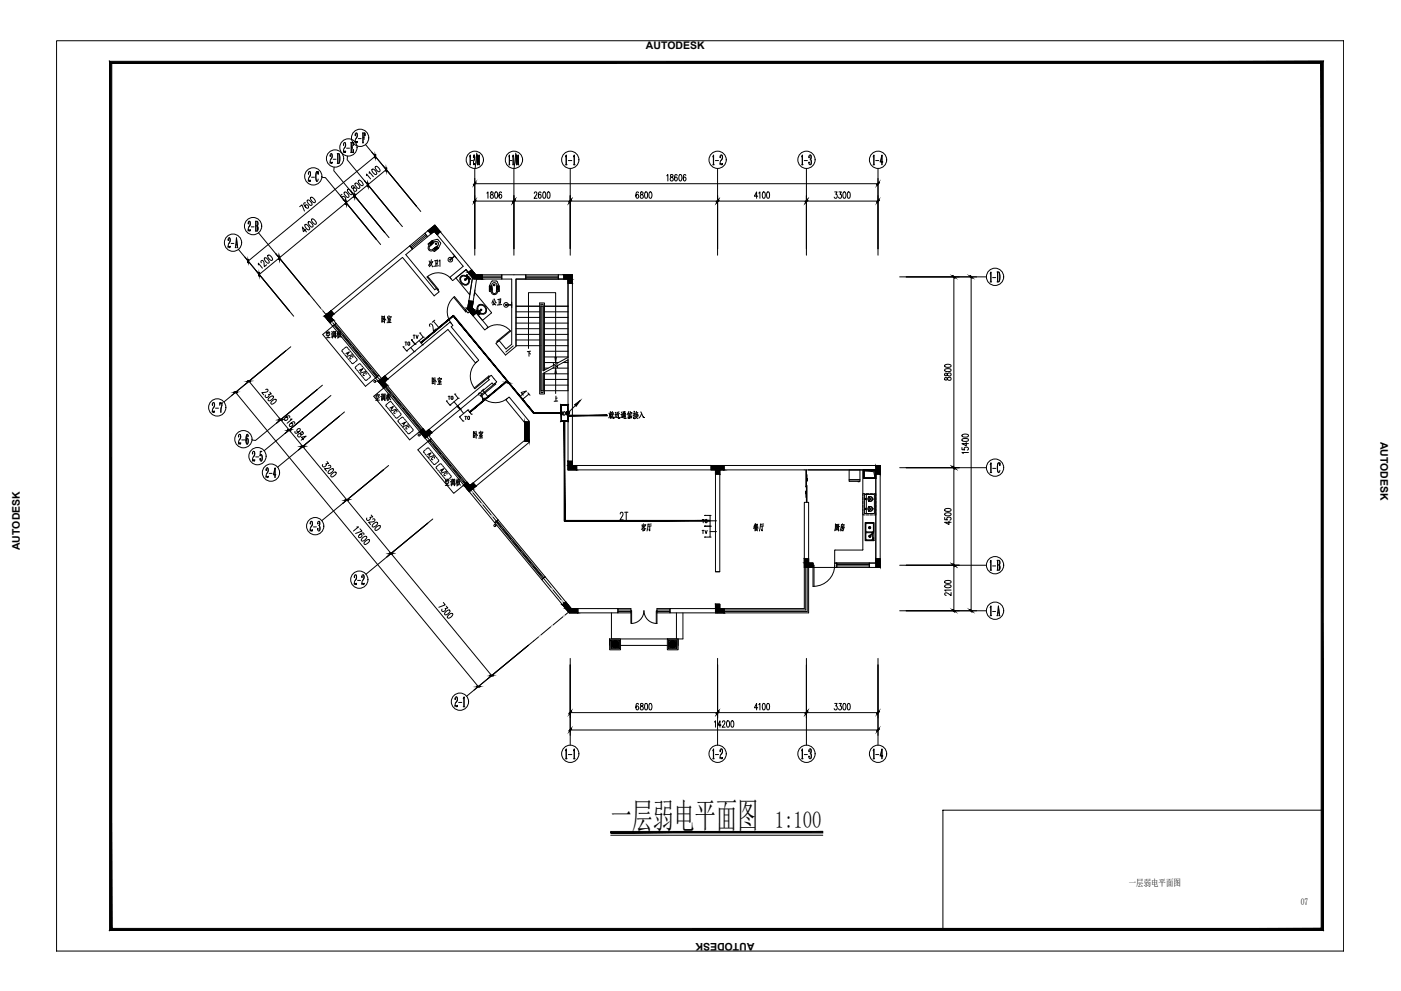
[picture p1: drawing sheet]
<svg xmlns="http://www.w3.org/2000/svg" width="594mm" height="420mm" viewBox="0 0 594 420" stroke-linecap="round" stroke-linejoin="round" font-family="sans-serif">
<defs><g id="words">
<text font-size="14.9" x="259" y="350.9">一层弱电平面图</text>
<text font-size="9.9" x="328.5" y="350.9">1:100</text>
<g font-size="7.1">
<text x="186.6" y="141.5" transform="rotate(-90 186.6 141.5)">2T</text>
<text x="207.4" y="170.7" transform="rotate(-90 207.4 170.7)">2T</text>
<text x="219.4" y="170.4">4T</text>
</g>
<g font-size="6.6">
<text x="160.5" y="138.3">卧室</text>
<text x="182" y="164.4">卧室</text>
<text x="256.8" y="178.9">就近通信接入</text>
<text x="187.7" y="207.4">空调板</text>
<text x="261.8" y="221.5">2T</text>
<text x="270.6" y="226.5">客厅</text>
<text x="318.2" y="226.5">餐厅</text>
<text x="352.8" y="226.5">厨房</text>
</g>
<g font-size="6.2">
<text x="180.6" y="114.3">次卫</text>
<text x="137.2" y="144.6">空调板</text>
<text x="158" y="171.1">空调板</text>
<text x="199.7" y="187">卧室</text>
</g>
<text font-size="5.7" x="207.4" y="130.5">公卫</text>
<text font-size="4.9" x="170.4" y="147.8">TO</text>
<g font-size="4.4">
<text x="268.3" y="20.7">由 AUTODESK 由由由由由</text>
<text x="173.9" y="144.6">TV</text>
<text x="188.7" y="170.7">TO</text>
<text x="195.8" y="179.2">TO</text>
<text x="236.7" y="177.1">ODF</text>
<text x="585.4" y="181.6" transform="rotate(90 585.4 181.6)">由 AUTODESK 由由由由由</text>
<text x="296.3" y="227.5">TV</text>
<text x="296.7" y="223">TO</text>
<text x="8.4" y="238.9" transform="rotate(-90 8.4 238.9)">由 AUTODESK 由由由由由</text>
<text x="325.6" y="399.8" transform="rotate(-180 325.6 399.8)">由 AUTODESK 由由由由由</text>
</g>
<text font-size="4" x="551.6" y="383.5">07</text>
<text font-size="3.9" x="478.7" y="375.5">一层弱电平面图</text>
</g></defs>
<!-- layer: A-DOTE -->
<g fill="none" stroke="#000" stroke-width=".42">
<path d="M133 127.1l3.1 3.7M136.5 131.2v.1M136.8 131.7l3.6 4.2M140.7 136.4h.1M141.1 136.8l3.5 4.3M145.3 142l3.5 4.2M149.2 146.6v.1M149.6 147.1l3.5 4.3M153.4 151.8h.1M153.8 152.3l3.5 4.2M157.7 157h.1M158.1 157.4l3.5 4.3"/>
<path d="M217.6 146.6l-3.1 2.7M161.9 162.1h.1M162.3 162.6l3.5 4.2M166.6 167.7l3.5 4.3M170.4 172.4h.1M170.8 172.8l3.5 4.3M174.7 177.5v.1M175 178l3.5 4.2M223.4 178.9v3.5M178.9 182.7v.1M179.3 183.2l3.5 4.2M183.2 187.8v.1"/>
<path d="M183.5 188.3l3.6 4.3M187.4 193h.1M187.8 193.5l3.5 4.2M191.6 198.1l.1 .1M192.1 198.6l3.4 4.3M223.4 183h.1M223.4 183.6v3.6M196.3 203.8l3.5 4.2M200.1 208.4h.1M200.5 208.9l3.5 4.2M204.4 213.6h.1M204.8 214l3.5 4.3"/>
<path d="M208.6 218.7v.1M209 219.2l3.5 4.2M212.9 223.9h.1M213.3 224.3l3.5 4.3M217.1 229l.1 .1M217.5 229.5l3.5 4.2M221.3 234.1l.1 .1M221.8 234.6l3.4 4.3M225.6 239.3l.1 .1M226 239.8l3.5 4.3M229.9 244.5h.1M230.2 244.9l3.6 4.3"/>
<path d="M234.1 249.6h.1M234.5 250.1l3.5 4.2M238.4 254.8h.1M238.7 255.2l3.1 3.8-2.2 1.8M228.4 270l-2.2 1.8M228.8 269.6h.1M233.5 265.7l-4.2 3.5M234 265.3v.1M238.7 261.5l-4.2 3.5M239.2 261.1l-.1 .1"/>
</g>
<g fill="none" stroke="#000" stroke-width=".42">
<path d="M197.6 114.3l2.7 3.4M136.8 141.8l18.2 22 4.2-3.5M158.5 168l15.2 18.5 4.3-3.5M181.5 187.2l-4.3 3.5 15.2 18.5 4.3-3.5M342.9 199.2h28.5v39.5h-17.5M259.3 259.8v11.1h27.5v-11.1M289.6 259.8v11.1h-2.8M258.5 270.9h4.6v4.6h-4.6zM258.5 270.9v2.7M259 271.4h3.7v3.6h-3.7zM259.3 271.6h3.1v3.1h-3.1zM263.1 273.6h19.9"/>
<path d="M283 270.9h4.6v4.6h-4.6zM283.4 271.4h3.7v3.6h-3.7zM283.7 271.6h3.1v3.1h-3.1zM287.6 270.9v2.7"/>
<circle cx="260.9" cy="273.2" r="1.38"/>
<circle cx="285.3" cy="273.2" r="1.38"/>
</g>
<!-- layer: A-FLOR-SPCL -->
<g fill="none" stroke="#000" stroke-width=".42">
<path d="M182 104a1.36 1.36 0 0 0-.2 1.9 1.36 1.36 0 0 0 1.9 .2M182.1 103.2l.6 .7zM182.4 103.1l.5 .6M182.5 103l-.2 .2M182.5 103l.6 .5M182.6 102.9l.4 .6M182.8 102.8l.4 .5M182.8 102.7l.4 .6M182.8 102.7l-.2 .2M182.9 103.6l-.1 .2M183 102.6l-.2 .1M183 102.6l.4 .5"/>
<path d="M183.1 103.5l-.2 .1M183.1 102.5l.4 .5M183.1 102.4l-.1 .2M183.1 102.5l.7 .3M183.2 102.1l-1.6 1.2 .3 .8M183.2 102.4l.5 .4M183.2 102l2.4-.5 1.2 1.4v.4M183.3 103.3l-.2 .1M183.3 102.4l.4 .5M183.4 102.3l.5 .4M183.4 103.2l-.1 .1M183.6 103l-.2 .1"/>
<path d="M183.7 106.2l.4 .4M183.9 102.7l-.2 .1M184.2 102.5l-2 1.9M184.2 105.3l.5 .6M184.2 102.5a1.08 1.08 0 0 1 1.5 .2 1.08 1.08 0 0 1-.1 1.5l-1.9 1.4a.94 .94 0 0 1-1.4 .2 .94 .94 0 0 1 0-1.4M184.3 105.3l.3 .7M184.3 105.3l.5 .5M184.4 105.2l.5 .5M184.5 105.2l-.2 .1M184.5 105.2l.4 .5M184.6 106l-.7-.6 .5 .7M184.6 106l-.2 .1"/>
<path d="M184.6 105l.5 .6M184.6 105l.5 .5M184.7 105.8l-.1 .2M184.8 104.9l.4 .6M184.9 104.9l.4 .5M185 104.8l.4 .5M185.1 105.6l-.3 .2M185.2 104.6l.4 .6M185.2 104.6l-.7 .5M185.2 104.6l.4 .5M185.3 105.4l-.2 .1M185.6 105.1l-.3 .3"/>
<path d="M186.8 103.4a4.5 4.5 0 0 1-2.6 3.2h-.1M190.9 110l1.9-1.5zM191.1 109.8l-.3 .1v.4h.3l.1-.3M191.7 109.4a.99 .99 0 0 0-1.7 .4 .99 .99 0 0 0 1.1 1.3 .99 .99 0 0 0 .7-1.6M192.1 107.6l1.4 1.8M193.3 117.9l4.3-3.6 2.7 3.4-1.1 7.3zM197 118.2l.6 .7M197.6 117.3a1.55 1.55 0 0 0-2.2 .5 1.55 1.55 0 0 0 .6 2.2l.4 .3M197.6 118.1l.3 .2M197.6 118.3l-.6 .5M197.6 117.3l.5 .3M197.7 118l.2 .2"/>
<path d="M197.8 117.1l-1-.4-1 .2-.7 .7-.1 .8M197.8 117l.5 .4M197.8 116.5l.4 .6M198.3 116.6l-.5 .4M198.4 118l.2 .5M198.5 117.3l.3 .3M198.6 117.5h.1M198.6 119.8l-1.1 .8-1.1-.3M198.6 118.5v1.3M198.6 117.2l-1 .9M198.6 117.2l.3 .3M198.6 117.8l.3 .6"/>
<path d="M198.9 118.4a1.89 1.89 0 0 1-1.2 2.5 1.89 1.89 0 0 1-2.4-1.4l-.3-1.1M198.9 117.5l-1 .8M199 117.9l.4 .5M199.4 118l-.5 .4M209.6 119.8l-.6 .2-.5 .9M209.6 119.8l.7 .2 .4 .9M200.2 130.6l4.4 5.2 3.8-3.1M201.2 123.9l7.2 8.6M201.9 131.5l.4 .5M202.3 132.5l.3 .3M202.4 131.6l-.6 .4M202.5 132.3l.3 .4"/>
<path d="M202.8 132.4h.1M203.1 132.9l.4 .5M203.1 132.5l.4 .4-.5 .5M203.3 132.3l1 .6M203.4 131.7l.2 .3M203.4 131.7l-1.1 .8M203.4 131.7l.3 .2M203.6 129.1l-.9 .5-.3 .6 .3 1.9M203.6 129.1l1 .1 1.1 .7M203.7 131.9l-1.1 .9M203.7 131.1l.5 .6M204.3 131.1l-.6 .6"/>
<path d="M205.5 130.1a1.58 1.58 0 0 0-2.3-.6 1.58 1.58 0 0 0-.2 2.4M205.9 132.2l-.7 .6-.8 .1M206.2 132.3l-1.1 .9-1.6-.3M207.5 121.3l1.2-2.1 2.1 .2a4.7 4.7 0 0 1 .9 4.1l-.2 .1M207.5 121.3v2.1l.7 .2M207.8 122.9h.8M207.8 122.8h.8M207.8 122.3h.7M207.8 122.1l.7 .1M207.8 121.9h.7M207.8 121.5h.6M207.8 121.4h.6"/>
<path d="M207.8 121.2h.6M207.8 121.2v.2M207.8 121.4v.2M207.8 121.9v.2M207.8 122.1v.2M207.8 122.3v.3M207.8 122.6v.2M207.8 122.8l.8 .2M208.3 123.6a1.35 1.35 0 0 0 1.3 1.3 1.35 1.35 0 0 0 1.4-1.3h.5M208.4 132.4v.3M208.5 121.2v.2M208.5 121.4v.2"/>
<path d="M208.5 121.9v.2M208.5 120.9l.2 2.4a.94 .94 0 0 0 .9 1.2 .94 .94 0 0 0 .9-1.2l.2-2.4M208.5 122.3l-.7 .3M208.5 122.1v.2M208.6 122.6v.4M210.6 122.8l.9 .1zM210.6 122.9h.8M210.7 122.6h.7M210.7 122.3h.7M210.7 122.2h.7M210.7 121.9h.7M210.7 121.9v.9"/>
<path d="M210.8 121.5h.6M210.8 121.4h.6M210.8 121.2h.6M210.8 121.2v.2M210.8 121.4v.2M211.4 121.2v.2M211.4 121.4v.2M211.4 121.9v.2M211.4 122.1v.2M211.4 122.3v.3M211.4 122.6v.2M214.6 129.4h2.4"/>
<path d="M214.6 129.2h2.4M217 128.1v2.3M365.9 199.2v33.8M366.1 199.2h5.3v3.7v-3.7h-5.3v3.7h5.3h-5.3zM366.4 199.5h4.7v3.1h-4.7zM366.6 199.6h4.4v2.9h-4.4zM366.6 199.6l3.9 .4 .5 2.5M360.1 203.5h4.5M360.1 203.4h4.5M363.8 204.1l.5 .2zM363.8 204.1l-3.7-.1v-4.8h4.5l.1 4.7-.4 .2M365.9 217.3v1h.9"/>
<path d="M366.6 209.8v7.9h4l.2-7.9M366.7 209.6l4.1 .2M366.7 211.5h.5M366.7 215.7h.5M366.7 211.5l.3-.2 .3 .2M366.7 211.6l.3 .2 .3-.2M366.7 215.8l.3 .2 .3-.2M366.7 215.7l.3-.2 .3 .2M366.7 209.6l-.1 .2M366.8 209.3h-.9v1.1M367.2 209.3h1.2M367.2 218.3h1.2"/>
<path d="M367.4 209.6v8.1M368.4 214.7l.2 .5zM368.4 210.5l.2 .5zM368.4 210.7a1.04 1.04 0 0 0 0 1.7M368.4 214.9a1.04 1.04 0 0 0 0 1.7M368.5 210.7a1.04 1.04 0 0 1 1.6 .8M368.5 214.8a1.04 1.04 0 0 1 1.6 .9M368.5 210.8l-.3 .8 .3 .7M368.5 215l-.3 .8 .3 .7M368.6 210.8h.8l.5 .7M368.6 214.9l.9 .1 .4 .7M368.6 212.2l-.3 .4z"/>
<path d="M368.6 216.4l-.2 .5zM368.8 209.3h1.2M368.8 218.3h1.2M369.7 211.5l.5 .1zM369.7 215.7l.5 .2zM369.9 215.8l-.5 .8h-.8M369.9 211.6l-.4 .8h-.9M370.1 215.8a1.04 1.04 0 0 1-1.6 .9M370.1 211.6a1.04 1.04 0 0 1-1.6 .9M370.4 209.3h1v1.1M371.4 210.8v1.2M371.4 212.4v1.2"/>
<path d="M371.4 214v1.2M371.4 215.6v1.2M371.4 217.3v1h-1M353.9 233.4v5.3M354.1 233.2l-.2 .2M365.9 233l-11.8 .2M366.8 221.5h3.8v7.7h-3.8zM367.6 228.9h2M368.4 223.7h.2M368.5 227.4h.2M368.5 224l.2-.2 .1 .3M368.6 227.1l.2 .2"/>
<path d="M368.8 223.4l-.1 .2-.2-.1M368.8 227.5l-.2 .1M368.8 223.8l.2 .2M368.8 227v.3M368.8 227.5v.3M368.9 227.5l.2 .1M368.9 227.4h.3M369 223.5l-.2 .1 .3 .1M369.1 227.1l-.2 .2M369.6 225.8l-2.4 .2-.1 2.5 .5 .4M369.9 225.9l.1 .1M370 225.5l.4-.2-.1-3.3-2.9-.1-.2 3.4 2.8 .2"/>
<path d="M370.1 226.1v2.4l-.5 .4M370.1 225.9l-1.1 1M370.1 225.7l.4-.3v-3.6h-3.4v7.2h3v-2.9l-.9 .9M370.3 225.7v.2h-.8l.9-.2-.2 .2"/>
<circle cx="184.9" cy="103.4" r=".32"/>
<circle cx="197.3" cy="118.5" r=".28"/>
<circle cx="197.3" cy="118.5" r=".19"/>
<circle cx="198" cy="116.8" r=".15"/>
<circle cx="198" cy="116.8" r=".23"/>
<circle cx="199.2" cy="118.2" r=".15"/>
<circle cx="199.2" cy="118.2" r=".23"/>
<circle cx="202.1" cy="131.8" r=".15"/>
<circle cx="202.1" cy="131.8" r=".23"/>
<circle cx="203.3" cy="133.2" r=".15"/>
<circle cx="203.3" cy="133.2" r=".23"/>
<circle cx="204" cy="131.4" r=".19"/>
<circle cx="204" cy="131.4" r=".28"/>
<circle cx="209.6" cy="120.8" r=".32"/>
<circle cx="369" cy="211.6" r=".32"/>
<circle cx="369" cy="215.8" r=".32"/>
<circle cx="368.8" cy="223.7" r=".36"/>
<circle cx="368.8" cy="223.7" r=".44"/>
<circle cx="368.8" cy="223.7" r=".11"/>
<circle cx="368.9" cy="227.4" r=".44"/>
<circle cx="368.9" cy="227.4" r=".36"/>
<circle cx="368.9" cy="227.4" r=".11"/>
<circle cx="370.3" cy="228.1" r=".15"/>
<circle cx="370.3" cy="228.5" r=".15"/>
<circle cx="370.3" cy="228.5" r=".11"/>
</g>
<!-- layer: A-WALL-SURF -->
<g fill="#000" stroke="#000" stroke-width=".42">
<path d="M182 98.3h1.8l-1.1 .9zM184.3 98.3h2.4l-1.1 .9zM181.6 97.8l2.8-2.3 1.9 2.3zM198.6 115.5l1.4-1.1 .9 1.1zM137.8 134.3h2.4l1.1 1.4zM138.7 133.1l1.7-1.4 1.2 1.4zM198.3 131.1h2.4l1.3 1.6zM198.8 127.6l1.8 .2h-1.8zM161.8 160.5l1.4-1.2 1 1.2zM160.6 161.9h2.4l1.2 1.5zM178.3 183.5h4.8l-1.4 1.1zM179.1 182l.3-.2 .2 .2z"/>
<path d="M180.8 183l1.1-1 .8 1zM197 206.1h4.8l-1.4 1.2zM199.5 205.7l1.1-1 .8 1zM238.5 256.4l1.4-1.2 1 1.2z"/>
<path d="M181.8 98h2.3zM181.8 98l2 .3z"/>
<path d="M184.3 98.3l.8 .9h.5zM185.1 99.2h.5l-.3 .2z"/>
<path d="M181.6 97.8l4.9 .2-.2-.2zM181.6 97.8l4.9 .2h-4.7z"/>
<path d="M184.1 98l2.6 .3zM184.1 98l2.6 .3z"/>
<path d="M198.6 115.5l3.1 1-.8-1zM198.6 115.5l3.1 1h-2.3z"/>
<path d="M199.4 116.5l5.1 1.8v-1.8zM199.4 116.5l5.1 1.8h-3.6z"/>
<path d="M239 116.5l3.7 1.8v-1.8zM239 116.5l3.7 1.8h-3.7z"/>
<path d="M240.9 118.3l1.8 1.9v-1.9zM240.9 118.3l1.8 1.9h-1.8z"/>
<path d="M137.8 134.3l1.2 1.4h2.3zM139 135.7h2.3l-1.4 1.2z"/>
<path d="M137.6 134l2.6 .3 .3-.3zM137.6 134l2.6 .3h-2.4z"/>
<path d="M138.7 133.1l1.8 .9 1.1-.9zM137.6 134l1.1-.9 1.8 .9z"/>
<path d="M198.3 131.1l1.3 1.6h2.4zM199.6 132.7h2.4l-1.4 1.2z"/>
<path d="M198.4 130.6l2.3 .5-.5-.5zM198.4 130.6l2.3 .5h-2.4z"/>
<path d="M198.8 127.8l1.4 2.8 .4-2.8zM198.8 127.8l1.4 2.8h-1.8z"/>
<path d="M160.6 161.9l1.2 1.5h2.4zM161.8 163.4h2.4l-1.5 1.1z"/>
<path d="M160.4 161.7l2.6 .2 .3-.2zM160.4 161.7l2.6 .2h-2.4z"/>
<path d="M161.8 160.5l2.6 .3-.2-.3zM161.5 160.8l.3-.3 2.6 .3z"/>
<path d="M161.5 160.8l1.8 .9 1.1-.9zM160.4 161.7l1.1-.9 1.8 .9z"/>
<path d="M222.5 178.9l1.9 8.3v-8.3zM222.5 178.9l1.9 8.3h-1.9z"/>
<path d="M178.3 183.5l1 1.1h2.4zM179.3 184.6h2.4l-1.4 1.2z"/>
<path d="M179.1 182l1.2 1-.7-1zM178 183l1.1-1 1.2 1z"/>
<path d="M178 183l2.5 .2-.2-.2zM178 183l2.5 .2h-2.4z"/>
<path d="M180.8 183l2.1 .2-.2-.2zM180.5 183.2l.3-.2 2.1 .2z"/>
<path d="M178.1 183.2l5 .3-.2-.3zM178.1 183.2l5 .3h-4.8z"/>
<path d="M240.9 195.5l1.8 1.9v-1.9zM240.9 195.5l1.8 1.9h-1.8z"/>
<path d="M240.9 197.4l3.6 1.8v-1.8zM240.9 197.4l3.6 1.8h-3.6z"/>
<path d="M303.4 199.2l1.8 1.8v-1.8zM303.4 199.2l1.8 1.8h-1.8z"/>
<path d="M301.5 197.4l5.6 1.8v-1.8zM301.5 197.4l5.6 1.8h-5.6z"/>
<path d="M371.4 197.4l1.8 3.6v-3.6zM371.4 197.4l1.8 3.6h-1.8z"/>
<path d="M197 206.1l1 1.2h2.4zM198 207.3h2.4l-1.4 1.2z"/>
<path d="M197.8 204.7l1.2 1-.7-1zM196.7 205.7l1.1-1 1.2 1z"/>
<path d="M196.7 205.7l2.5 .2-.2-.2zM196.7 205.7l2.5 .2h-2.4z"/>
<path d="M199.5 205.7l2.1 .2-.2-.2zM199.2 205.9l.3-.2 2.1 .2z"/>
<path d="M196.8 205.9l5 .2zM196.8 205.9l5 .2z"/>
<path d="M341.1 236.9l1.8 1.8v-1.8zM341.1 236.9l1.8 1.8h-1.8z"/>
<path d="M341.1 238.7l3.6 1.9v-1.9zM341.1 238.7l3.6 1.9h-3.6z"/>
<path d="M371.4 236.9l1.8 3.7v-3.7zM371.4 236.9l1.8 3.7h-1.8z"/>
<path d="M238.5 256.4l3.7 1.6-1.3-1.6zM238.5 256.4l3.7 1.6h-2.4z"/>
<path d="M239.8 258l5.3 1.8v-1.8zM239.8 258l5.3 1.8h-3.7z"/>
<path d="M303.4 256.2l1.8 1.8v-1.8zM303.4 256.2l1.8 1.8h-1.8z"/>
<path d="M303.4 258l3.7 1.8v-1.8zM303.4 258l3.7 1.8h-3.7z"/>
</g>
<g fill="none" stroke="#000" stroke-width=".42">
<path d="M181.6 97.8l2.8-2.3 2.3 2.8-1.4 1.1-1.2-1.4-1.4 1.2zM198.6 115.5l1.4-1.1 1.7 2.1h2.8v1.8h-3.6zM239 116.5h3.7v3.7h-1.8v-1.9h-1.9zM137.6 134l2.8-2.3 1.2 1.4-1.4 1.2 1.1 1.4-1.4 1.2zM198.8 127.6l1.8 .2-.4 2.8 1.8 2.1-1.4 1.2-2.3-2.8zM160.4 161.7l2.8-2.4 1.2 1.5-1.4 1.1 1.2 1.5-1.5 1.1zM222.5 178.9h1.9v8.3h-1.9zM178 183l1.4-1.2 1.1 1.4 1.4-1.2 1.2 1.5-2.8 2.3zM240.9 195.5h1.8v1.9h1.8v1.8h-3.6zM301.5 197.4h5.6v1.8h-1.9v1.8h-1.8v-1.8h-1.9zM371.4 197.4h1.8v3.6h-1.8zM196.7 205.7l1.4-1.2 1.1 1.4 1.4-1.2 1.2 1.4-2.8 2.4z"/>
<path d="M341.1 236.9h1.8v1.8h1.8v1.9h-3.6zM371.4 236.9h1.8v3.7h-1.8zM238.5 256.4l1.4-1.2 2.3 2.8h2.9v1.8h-3.7zM303.4 256.2h1.8v1.8h1.9v1.8h-3.7z"/>
</g>
<!-- layer: A-SECT-STR -->
<path d="M201.4 123l-.4 2.3" fill="none" stroke="#000" stroke-width=".42"/>
<!-- layer: A-ROOF-STRM -->
<g fill="none" stroke="#000" stroke-width=".42">
<circle cx="159" cy="161.7" r=".44"/>
<circle cx="177.7" cy="184.4" r=".44"/>
<circle cx="209.9" cy="222.8" r=".44"/>
</g>
<!-- layer: A-FLOR-HVAC -->
<g fill="none" stroke="#000" stroke-width=".42">
<path d="M145.6 149.6l.4 .6M145.7 147.9l-.7 .8 .4 .7M146.2 150.5l.5 .5M146.7 149.9l1.4-.7-.9 1.3M146.9 151.3l.4 .5M147.2 149.7l.3 .4M147.5 147.7l-.7-.6-.8 .6M147.6 152.1l.4 .5M147.7 147.9l.5 .5M148.2 152.9l.5 .5M148.4 148.7l.4 .5M149 149.5l.5 .5"/>
<path d="M149.4 150.4l-2.4 .7M149.5 151.6l.2-.5a.78 .78 0 0 0-1 .1 .78 .78 0 0 0-.1 .9h.3M149.7 150.3l.4 .5M150.4 151.1l.4 .5M150.4 153.6l-.8 .6-.7-.6M151 151.9l.4 .8-.7 .7M151.2 156.8l.5 .5M151.4 155l-.7 .7 .3 .8M151.9 157.6l.4 .5M152.3 157l1.5-.7-.9 1.4M152.6 158.4l.4 .5M152.8 156.8l.3 .4"/>
<path d="M153.1 154.8l-.7-.6-.8 .6M153.2 159.2l.5 .5M153.4 155l.4 .5M153.9 160l.4 .5M154 155.8l.5 .5M154.7 156.6l.4 .5M155.1 157.5l-2.5 .7M155.2 158.7l.1-.5a.76 .76 0 0 0-1 .1 .76 .76 0 0 0-.1 1l.3-.1M155.3 157.4l.5 .5M156 158.2l.4 .6M156.7 159l.4 .6-.8 .9M156.1 160.7l-.8 .6-.8-.5"/>
<path d="M164.3 172.8l.4 .5M164.9 173.6l.4 .5M165.3 173l1.5-.6-1 1.3M165.6 174.4l.4 .5M166.2 175.2l.5 .5M166.9 176l.4 .5M168.1 173.5l-2.5 .7M168.2 174.7a.41 .41 0 0 0-.1-.6 .41 .41 0 0 0-.6 .1l-.3 .3a.41 .41 0 0 0-.2 .5 .41 .41 0 0 0 .6 .2M168.3 173.4l.5 .5M169 174.2l.4 .6M169.1 176.7l-.8 .6-.8-.5M169.4 179.4l.4 .6"/>
<path d="M169.5 177.7l-.7 .7 .3 .8M169.7 175l.4 .8-.8 .7M170.4 179.7l1.5-.7-.9 1.3M170.9 179.5l.4 .4M171.3 177.4l-.8-.5-.7 .6M171.5 177.7l.4 .5M172.2 178.4l.4 .6M172.8 179.2l.5 .6M170 180.2l.5 .5M170.7 181l.4 .5M171.4 181.8l.4 .5M172 182.6l.5 .5"/>
<path d="M173.2 180.1l-2.4 .8M173.3 181.3l.1-.5a.75 .75 0 0 0-.9 .1 .75 .75 0 0 0-.1 1l.3-.1M173.5 180l.4 .6M174.1 180.8l.5 .6M174.2 183.3l-.9 .6-.6-.5M174.8 181.7l.4 .6-.8 .8M180.2 192.4l.5 .6M180.4 190.7l-.8 .6 .4 .9M180.9 193.3l.4 .5M181.3 192.7l1.5-.7-1 1.3M181.6 194l.4 .6M181.8 192.5l.3 .4"/>
<path d="M182.1 190.4l-.8-.5-.7 .6M182.2 194.8l.5 .6M182.4 190.7l.4 .5M182.9 195.6l.4 .6M183 191.5l.5 .5M183.7 192.3l.4 .5M184.1 193.1l-2.5 .8M184.2 194.3a.42 .42 0 0 0-.1-.6 .42 .42 0 0 0-.6 .1l-.5 .9 .5 .2M184.3 193.1l.5 .5M185 193.9l.4 .5M185.1 196.4l-.8 .5-.8-.5M185.5 199.2l.5 .5"/>
<path d="M185.7 194.7l.3 .8-.7 .6M185.7 197.4l-.8 .8 .4 .7M186.6 199.4l1.5-.6-1 1.3M187.1 199.2l.3 .4M187.4 197.1l-.8-.5-.7 .6M187.6 197.4l.5 .6M188.3 198.2l.5 .6M189 199l.4 .5M189.6 199.8l.5 .5"/>
</g>
<!-- layer: A-SECT-STR -->
<g fill="#000" stroke="#000" stroke-width=".42">
<path d="M260.5 274.5h.6zM260.6 271.8h.4zM285 274.5h.6zM285.1 271.8h.3z"/>
<path d="M260.5 274.5h.5zM260.6 274.5h.4z"/>
<path d="M260.6 271.8l.5 .1zM260.5 271.9h.6z"/>
<path d="M260.5 271.9h.8zM260.4 271.9h.9z"/>
<path d="M260.4 271.9h1zM260.3 271.9h1.1z"/>
<path d="M260.4 274.5h.9zM260.4 274.5h.7z"/>
<path d="M260.3 271.9l1.2 .1zM260.1 272h1.4z"/>
<path d="M260.3 274.4h1.1zM260.3 274.4l1 .1z"/>
<path d="M260.1 272l1.5 .1zM260.1 272l1.5 .1z"/>
<path d="M260.1 274.4h1.4zM260.1 274.4h1.3z"/>
<path d="M260 272.1l1.7 .1zM259.9 272.2h1.8z"/>
<path d="M260 274.3h1.6zM260 274.3l1.5 .1z"/>
<path d="M259.9 272.2h1.9zM259.9 272.2h1.9z"/>
<path d="M259.9 274.2h1.8zM259.9 274.2l1.7 .1z"/>
<path d="M259.8 272.2l2.1 .1zM259.8 272.2l2.1 .1z"/>
<path d="M259.8 274.2h2zM259.8 274.2h1.9z"/>
<path d="M259.7 272.3l2.3 .2zM259.7 272.3l2.3 .2z"/>
<path d="M259.7 274h2.2zM259.7 274l2.1 .2z"/>
<path d="M259.7 272.5h2.3zM259.7 272.5h2.3z"/>
<path d="M259.7 273.9h2.3zM259.7 273.9l2.2 .1z"/>
<path d="M259.6 272.5l2.5 .2zM259.6 272.5l2.5 .2z"/>
<path d="M259.6 273.8h2.4zM259.6 273.8l2.4 .1z"/>
<path d="M259.6 272.7l2.6 .1zM259.6 272.7l2.6 .1z"/>
<path d="M259.6 273.7h2.5zM259.6 273.7l2.4 .1z"/>
<path d="M259.5 272.8l2.7 .1zM259.5 272.8l2.7 .1z"/>
<path d="M259.5 273.6h2.7zM259.5 273.6l2.6 .1z"/>
<path d="M259.5 272.9l2.7 .2zM259.5 272.9l2.7 .2z"/>
<path d="M259.4 273.1l2.8 .1zM259.4 273.1l2.8 .1z"/>
<path d="M259.4 273.2l2.8 .1zM259.4 273.2l2.8 .1z"/>
<path d="M259.4 273.3l2.8 .1zM259.4 273.3l2.8 .1z"/>
<path d="M259.5 273.4h2.7zM259.5 273.4l2.7 .2z"/>
<path d="M285 274.5h.4zM285.1 274.5h.3z"/>
<path d="M285.1 271.8l.5 .1zM285 271.9h.6z"/>
<path d="M285 271.9h.7zM284.8 271.9h.9z"/>
<path d="M284.8 271.9h1.1zM284.8 271.9h1.1z"/>
<path d="M284.8 274.5h.9zM284.8 274.5h.8z"/>
<path d="M284.7 271.9l1.2 .1zM284.6 272h1.3z"/>
<path d="M284.7 274.4h1.2zM284.7 274.4l1 .1z"/>
<path d="M284.6 272l1.5 .1zM284.5 272.1h1.6z"/>
<path d="M284.6 274.4h1.3zM284.6 274.4h1.3z"/>
<path d="M284.5 272.1l1.7 .1zM284.5 272.1l1.7 .1z"/>
<path d="M284.5 274.3h1.6zM284.5 274.3l1.4 .1z"/>
<path d="M284.4 272.2h1.9zM284.4 272.2h1.9z"/>
<path d="M284.4 274.2h1.8zM284.4 274.2l1.7 .1z"/>
<path d="M284.3 272.2l2 .1zM284.2 272.3h2.1z"/>
<path d="M284.3 274.2h2zM284.3 274.2h1.9z"/>
<path d="M284.2 272.3l2.2 .2zM284.2 272.3l2.2 .2z"/>
<path d="M284.2 274h2.1zM284.2 274l2.1 .2z"/>
<path d="M284.1 272.5h2.4zM284.1 272.5h2.4z"/>
<path d="M284.1 273.9h2.3zM284.1 273.9l2.2 .1z"/>
<path d="M284 272.5l2.5 .2zM284 272.5l2.5 .2z"/>
<path d="M284 273.8h2.5zM284 273.8l2.4 .1z"/>
<path d="M284 272.7l2.6 .1zM284 272.7l2.6 .1z"/>
<path d="M284 273.7h2.5zM284 273.7l2.5 .1z"/>
<path d="M284 272.8l2.6 .1zM284 272.8l2.6 .1z"/>
<path d="M284 273.6h2.6zM284 273.6l2.5 .1z"/>
<path d="M283.9 272.9l2.7 .2zM283.9 272.9l2.7 .2z"/>
<path d="M283.9 273.1l2.8 .1zM283.9 273.1l2.8 .1z"/>
<path d="M283.9 273.3l2.7 .1zM283.9 273.3l2.7 .1z"/>
<path d="M283.9 273.4h2.7zM283.9 273.4l2.7 .2z"/>
<path d="M283.9 273.2h2.8zM283.9 273.2l2.7 .1z"/>
</g>
<!-- layer: AXIS -->
<g fill="none" stroke="#000" stroke-width=".42">
<path d="M136.5 75.2l1.5 .1 23.4 28.4M141.7 70.9l-.2 1.5 23.5 28.4M147.3 66.2l-.1 1.5 23.4 28.4M155 61.3l23.4 28.4M201.3 71.5v36.7M217.9 71.5v36.7M241.8 71.5v36.7M304.3 71.5v36.7M342 71.5v36.7M372.3 71.5v36.7M109.6 98.7l23.4 28.4M101.1 105.7l23.4 28.4"/>
<path d="M381.5 117.4h36.7M123.3 147l-28.4 23.4M136.7 163.3l-28.3 23.4-1.5-.1M140.3 167.7l-28.3 23.4M146.1 174.7l-28.4 23.4M164.8 197.4l-28.4 23.4M381.5 198.3h36.7M183.5 220l-28.3 23.5M381.5 239.6h36.7M381.5 259h36.7M226.2 271.8l-28.3 23.4M241.8 279.1v36.8"/>
<path d="M304.3 279.1v36.8M342 279.1v36.8M372.3 279.1v36.8"/>
<circle cx="152.7" cy="58.4" r="3.7"/>
<circle cx="132.8" cy="74.8" r="3.7"/>
<circle cx="142.1" cy="67.2" r="3.7"/>
<circle cx="147.7" cy="62.5" r="3.7"/>
<circle cx="201.3" cy="67.8" r="3.7"/>
<circle cx="217.9" cy="67.8" r="3.7"/>
<circle cx="241.8" cy="67.8" r="3.7"/>
<circle cx="304.3" cy="67.8" r="3.7"/>
<circle cx="342" cy="67.8" r="3.7"/>
<circle cx="372.3" cy="67.8" r="3.7"/>
<circle cx="107.3" cy="95.9" r="3.7"/>
<circle cx="98.8" cy="102.9" r="3.7"/>
<circle cx="421.9" cy="117.4" r="3.7"/>
<circle cx="92.1" cy="172.7" r="3.7"/>
<circle cx="103.2" cy="186.2" r="3.7"/>
<circle cx="109.2" cy="193.4" r="3.7"/>
<circle cx="421.9" cy="198.3" r="3.7"/>
<circle cx="114.9" cy="200.4" r="3.7"/>
<circle cx="133.7" cy="223.1" r="3.7"/>
<circle cx="421.9" cy="239.6" r="3.7"/>
<circle cx="152.4" cy="245.8" r="3.7"/>
<circle cx="421.9" cy="258.9" r="3.7"/>
<circle cx="195" cy="297.5" r="3.7"/>
<circle cx="241.8" cy="319.6" r="3.7"/>
<circle cx="304.3" cy="319.6" r="3.7"/>
<circle cx="342" cy="319.6" r="3.7"/>
<circle cx="372.3" cy="319.6" r="3.7"/>
</g>
<!-- layer: AXIS_TEXT -->
<g fill="none" stroke="#000" stroke-width=".42">
<path d="M150.7 57.2v.4l.2-1.2a1.47 1.47 0 0 1-.1 2.5l-.2 1.6M150.8 59.9l.6 .6 .1-.6-.2 .4-.5-.4-.2 .2M151.2 56.4l.3 1.2-.6 1.2M152 58.8h1.1M153.7 56.4h1.1v1.2l-.1-1.2M153.9 56.4v4.1M154 56.4v4.1M154 58.3h.4M154.4 57.6v1.5M130.8 73.5v.4l.3-1.2a1.52 1.52 0 0 1-.1 2.6l-.2 1.6M131 76.3l.6 .6 .1-.6-.2 .4-.5-.4-.2 .2M131.3 72.7l.3 1.2-.5 1.2"/>
<path d="M132.1 75.1h1.2M134.4 72.7a5.7 5.7 0 0 0 0 4.2M134.9 73.3v.6v-1.2v.6l-.4-.6a3.8 3.8 0 0 0-.4 4l.4 .2 .4-1M140 65.9v.4l.3-1.1a1.5 1.5 0 0 1-.1 2.5l-.2 1.6M140.2 68.7l.5 .6 .2-.6-.2 .4-.5-.4-.2 .2M140.6 65.2l.2 1.1-.5 1.2M141.3 67.5h1.2M143 65.2h.7a4.6 4.6 0 0 1 0 4.1h-.7M143.2 65.2v4.1M143.3 65.2v4.1M143.7 65.2a5.5 5.5 0 0 1 0 4.1M145.7 61.3v.3l.3-1.1a1.5 1.5 0 0 1-.2 2.5l-.1 1.6"/>
<path d="M145.8 64l.7 .6 .1-.6-.2 .4-.6-.4-.1 .2M146.2 60.5l.3 1.6-.5 .7M147 62.8h1.2M148.7 60.5h1.1v1.1l-.1-1.1M148.7 64.6h1.1v-1.2l-.1 1.2M148.9 60.5v4.1M149 60.5v4.1M149 62.4h.4M149.4 61.6v1.6M153.7 60.5h.5M199.2 69.9h.3M199.4 65.9v4v-4.2l-.2 .8"/>
<path d="M199.8 68.1h.7M200.8 66.5v.4l.1-1.2a2.81 2.81 0 0 1-.1 3v1.2M200.9 69.3l.3 .6 .1-.6-.1 .4-.3-.4-.1 .2M201.1 65.7l.1 1.2-.3 1.2M202.2 64.9l-.7 6.3M202.6 65.7l-.3 1.8 .3 2.4 .2-1.8-.2-2.4-.3 1.8 .3 2.4 .1-4M203.1 69.9h.3M203.2 65.9v4v-4.2l-.1 .8M215.8 66.5l.2-.8v4.2M215.8 69.9h.4M216 65.9v4M216.4 68.1h.7"/>
<path d="M217.4 66.5l.2-.8v4.2M217.4 69.9h.4M217.6 65.9v4M218.7 64.9l-.7 6.3M219.1 65.7l-.3 1.8 .3 2.4 .3-1.8-.3-2.4v4.2M219.2 65.9v4M219.7 66.5l.1-.8v4.2M219.7 69.9h.3M219.8 65.9v4M239.7 66.5l.4-.8v4.2M239.7 69.9h.8M240.1 65.9v4"/>
<path d="M241 68.1h1.5M243.1 69.9h.8M243.5 65.9v4v-4.2l-.4 .8M302.2 69.9h.7M302.5 65.9l.1 4v-4.2l-.4 .8M303.3 68.1h1.4M305.4 66.5v.4l.3-1.2a1.4 1.4 0 0 1 .8 1.3 1.4 1.4 0 0 1-1 1.3l-.2 1.6M305.5 69.3l.7 .6 .2-.6-.3 .4-.6-.4-.2 .2M306 65.7l.3 1.2-.6 1.2M339.9 66.5l.4-.8v4.2M339.9 69.9h.7M340.2 65.9v4"/>
<path d="M341 68.1h1.4M343.1 66.5v.4v-.8l.3-.4 .5 .2v1.4l-.5 .2M343.7 65.7v1.8a1.46 1.46 0 0 1-.3 2.4l-.3-.4v-.8v.4M343.9 67.9l-.1 1.8M370.2 66.5l.4-.8v4.2M370.2 69.9h.7M370.5 65.9v4M371.3 68.1h1.3M374 66.1v3.8v-4.2l-.8 3h1.2M105.3 94.6v.4l.3-1.2a1.47 1.47 0 0 1-.2 2.6l-.2 1.6M105.4 97.4l.6 .6 .2-.6-.3 .3-.5-.3-.2 .2M105.8 93.8l.3 1.2-.5 1.2"/>
<path d="M106.5 96.2h1.2M108.3 93.8h.7l.3 .4v1.2l-.3 .4M108.3 98h.7l.3-.4v-1.4l-.3-.4 .3 .8-.3 1.4M108.4 93.8v4.2M108.5 93.8v4.2M109 93.8l.3 .8-.1 1-.7 .2M96.8 101.6v.4l.3-1.2a1.52 1.52 0 0 1-.2 2.6l-.2 1.6M96.9 104.4l.6 .6 .1-.6-.2 .4-.5-.4-.2 .2M97.3 100.8l.3 1.2-.5 1.2M98 103.2h1.2M99.7 105h.4M100 103.8h.6"/>
<path d="M100.3 101.4l.4 3.6-.4-4.2-.4 4.2M100.5 105h.4M419.8 116.1l.4-.8v4.2M419.8 119.5h.7M420.1 115.5v4M420.9 117.7h1.3M422.8 115.3h.7a4.4 4.4 0 0 1 0 4.2h-.7M423 115.3v4.2M423.1 115.3v4.2M423.5 115.3a4.7 4.7 0 0 1 0 4.2M90.1 171.5v.4l.3-1.2a1.46 1.46 0 0 1-.2 2.6l-.2 1.5M90.2 174.2l.6 .6 .2-.6-.2 .4-.6-.4-.2 .3"/>
<path d="M90.6 170.7l.3 1.2-.5 1.2M91.4 173.1h1.3M93.2 171.5l.2-.8 .5 .6 .3-.6-.5 4.1M93.2 170.7v1.2M93.3 171.1l.2-.2 .4 .4M94.1 171.9l-.5 2.9M101.2 185v.3l.3-1.1a1.47 1.47 0 0 1-.2 2.5l-.2 1.6M101.3 187.7l.7 .6 .1-.6-.2 .4-.6-.4-.2 .2M101.8 184.2l.2 1.5-.5 .8M102.5 186.5h1.2M104.8 184.2a5.7 5.7 0 0 0-.1 4.1M105 185.9l.2 1.2-.3 1.2"/>
<path d="M105.1 184.7v.4l-.1-.9a3.3 3.3 0 0 0-.3 4.1 1.88 1.88 0 0 0 .1-2.6l-.4 1.2M107.1 192.2v.3l.3-1.2a1.5 1.5 0 0 1-.1 2.6l-.3 1.6M107.3 194.9l.6 .6 .1-.6-.2 .4-.5-.4-.3 .2M107.7 191.3l.3 1.2-.6 1.2M108.4 193.7h1.3M110.4 191.6l.7-.3h-.7l-.1 2 .3-.6a1.79 1.79 0 0 1 0 2.8l-.3-1.2v.4M110.8 192.7l.4 1.2-.4 1.6M112.9 199.1v.4l.2-1.2a1.47 1.47 0 0 1-.1 2.6l-.2 1.6M113.4 198.3l.3 1.2-.6 1.2M116.6 198.7l.1 3.8v-4.2l-.8 3h1.1M419.8 197l.4-.8v4.2M420.1 196.4v4"/>
<path d="M420.9 198.6h1.4M423.4 196.2a5 5 0 0 0 0 4.2M423.9 196.8l.1 .6v-1.2l-.1 .6-.3-.6a3.4 3.4 0 0 0-.4 4l.4 .2 .4-1M113 201.9l.6 .6 .2-.6-.2 .4-.6-.4-.2 .2M114.2 200.7h1.2M419.8 200.4h.7M131.6 221.8v.4l.3-1.2a1.5 1.5 0 0 1-.2 2.6l-.2 1.6M131.7 224.6l.7 .6 .1-.6-.2 .4-.6-.4-.2 .2M132.2 221l.2 1.2-.5 1.2M132.9 223.4h1.3M134.8 221.8v.4l.1-1h.6v1.4l-.3 .2M135.3 221v1.8a1.51 1.51 0 0 1-.2 2.4l-.3-1.2v.4"/>
<path d="M135.5 223.2v1.8M419.8 238.3l.4-.7v4.1M420.1 237.7v4M420.9 239.9h1.3M422.8 237.6l1.1 .1 .1 1.4-.3 .4M423 237.6v4.1M423.1 237.6v4.1M423.7 237.6l.2 1.5-.2 .4h-.6M150.3 244.5v.4l.3-1.2a1.49 1.49 0 0 1-.2 2.6l-.2 1.6M150.4 247.3l.7 .6 .1-.6-.2 .4-.6-.4-.2 .2M150.9 243.7l.3 1.2-.6 1.2M151.6 246.1h1.3"/>
<path d="M153.5 244.5v.4l.3-1.2a1.46 1.46 0 0 1-.1 2.6l-.3 1.6M153.7 247.3l.5 .6 .2-.6-.2 .4-.5-.4-.3 .2M154 243.7l.3 1.2-.5 1.2M419.8 257.6l.4-.7v4.1M419.8 241.7h.7M420.1 257v4M420.9 259.2h1.3M422.8 241.7h.9l.3-.4v-1.4l-.3-.4 .3 .8-.3 1.4M423 259.8h.7M423.4 257.5l.5 3.5-.5-4.1-.5 4.1M419.8 261h.7M422.7 261h.4"/>
<path d="M423.6 261h.4M193 296.2v.4l.3-1.2a1.42 1.42 0 0 1 .8 1.4 1.42 1.42 0 0 1-.9 1.2l-.3 1.6M193.2 299l.6 .6 .2-.6-.3 .4-.5-.4-.3 .2M193.6 295.4l.3 1.2-.6 1.2M194.5 297.8h1.3M196.4 299.6h.7M196.7 295.7l.1 3.9v-4.2l-.4 .8M239.7 318.3l.4-.8v4.2M240.1 317.7v4M241 319.9h1.5M243.5 317.7v4v-4.2l-.4 .8M302.5 317.7l.1 4v-4.2l-.4 .8"/>
<path d="M303.3 319.9h1.4M305.4 318.3v.4l.3-1.2a1.4 1.4 0 0 1 .8 1.3 1.4 1.4 0 0 1-1 1.3l-.2 1.6M306 317.5l.3 1.2-.6 1.2M339.9 318.3l.4-.8v4.2M340.2 317.7v4M341 319.9h1.4M343.1 318.3v.4v-.8l.3-.4 .5 .2v1.4l-.5 .2M343.7 317.5v1.8a1.48 1.48 0 0 1-.3 2.4l-.3-1.2v.4M343.9 319.7l-.1 1.8M370.2 318.3l.4-.8v4.2M370.5 317.7v4M371.3 319.9h1.3"/>
<path d="M374 317.9v3.8v-4.2l-.8 3h1.2M239.7 321.7h.8M243.1 321.7h.8M302.2 321.7h.7M305.5 321.1l.7 .6 .2-.6-.3 .4-.6-.4-.2 .2M339.9 321.7h.7M370.2 321.7h.7"/>
</g>
<!-- layer: A-WALL-BRIC -->
<path d="M180.1 98.9l4.3-3.4 17.3 21h2.8v1.8h-2.4l-1.9 12.3 6.8 8.1-1.4 1.2-6.5-7.8-.7 .6-1.1-1.4 1.1-1 1.9-12.6-2.7-3.4-5.7 4.7-1.2-1.4 5.7-4.7-12.3-14.9-2.8 2.4zM212.8 116.5h10.2v1.8h-4.2v28.6l-4.4 3.6-4.1-4.9 1.4-1.2 2.9 3.6 2.4-2v-27.7h-4.2zM236.8 116.5h5.9v80.9h130.5v43.2h-4.6v-1.9h2.8v-39.5h-66.2v43.2h-1.8v-43.2h-62.5v-80.9h-4.1zM137.6 134l36.2-29.8 1.1 1.4-2.8 2.4 12.2 14.9 .8-.6 1.2 1.4-2.2 1.7-13.4-16.3-30.5 25.2 2.3 2.8-1.4 1.2zM159.2 160.3l1.4-1.2 1.2 1.4 29.1-24 1.2 1.5-.8 .6 11.7 14.1-1.4 1.2-11.7-14.2-26.9 22.2 1.2 1.5-1.5 1.1zM214.5 169.5l1.4-1.2 8.5 10.3v9l-24 19.7 10.8 13.1-1.4 1.2-13.1-15.9 1.4-1.2 1.1 1.4 23.3-19.2v-7.5zM178 183l1.4-1.2 1.1 1.4 27-22.2-.6-.7 1.4-1.2 2.3 2.8-1.4 1.2-.6-.7-26.9 22.2 1.2 1.5-1.4 1.1zM341.1 213h1.8v25.7h1.8v1.9h-3.6zM353.9 238.7h.9v1.9h-.9zM229.7 245.7l1.4-1.2 11.1 13.5h19.8v1.8h-20.6zM284.1 258h19.3v-1.8h1.8v1.8h1.9v1.8h-23z" fill="none" stroke="#000" stroke-width=".42"/>
<!-- layer: A-DOOR -->
<g fill="none" stroke="#000" stroke-width=".42">
<path d="M180.5 99.4l-6.4 5.3M180.9 99.9l-6.4 5.3M173.8 104.2l6.3-5.3 1.2 1.5-6.4 5.2zM181.1 117.4l.3-.2 4.6 5.6-.3 .2zM181.4 117.2a7.2 7.2 0 0 1 9.9 1.1M204.5 116.5h8.3v1.8h-8.3zM204.5 117.7h8.3M204.5 117.1h8.3M223 117.7h13.8M223 117.1h13.8M223 116.5h13.8v1.8h-13.8zM141.1 138.3l1.4-1.2 18.1 22-1.4 1.2z"/>
<path d="M141.6 137.9l18.1 22M142.1 137.5l18.1 22M192.4 126l.3-.2 5.2 6.2-.4 .2zM192.4 126a8.1 8.1 0 0 0-.9 11.2M206.3 139.3a7.2 7.2 0 0 1 10 .8M202.4 153.3a8.1 8.1 0 0 0-1.3 11.2M210.7 144.7l5.6-4.5 .2 .2-5.5 4.6zM162.7 164.5l1.5-1.1 15.2 18.4-1.4 1.2zM163.2 164.1l15.2 18.5M163.7 163.7l15.2 18.5M201.1 164.5l6.2-5.1 .3 .3-6.2 5.1M203.7 167.6l6.2-5.1 .3 .4-6.2 5.1"/>
<path d="M204 168a8.1 8.1 0 0 0 11.2 .9M181.9 186.8l15.2 18.5M182.4 186.4l15.2 18.5M341.7 199.2l.3 7.2zM198.1 204.5l-15.2-18.4-1.4 1.1 15.2 18.5M341.7 209.3v-1.1v2.7M342 205.8h.2v7.2h-.2zM342.2 201.3v2.7v-1.1M209.8 221.6l1.4-1.2 19.9 24.1-1.4 1.2zM210.3 221.2l19.9 24.1M210.8 220.8l19.8 24.1M344.7 239.6h.5v9h-.5z"/>
<path d="M353.9 239.6a9 9 0 0 1-8.7 9M354.8 238.7h13.8v1.9h-13.8zM354.8 239.9h13.8M354.8 239.4h13.8M262 258h5.5v1.8h-5.5zM262 259.2h5.5M262 258.6h5.5M267.5 259h.3v5.3h-.3zM278.6 259h-.3v5.3h.3v-6.3h5.5v1.8h-5.5M278.6 259.2h5.5M278.6 258.6h5.5M303.4 242.4h1.8"/>
<path d="M303.4 256.2h1.8M344.7 240.6h9.2M267.8 264.3a5.5 5.5 0 0 0 5.3-5.4 5.4 5.4 0 0 0 5.2 5.4"/>
</g>
<!-- layer: CURTWALL -->
<path d="M341.1 240.6v17.4h-34M341.7 240.6v18h-34.6M342.3 240.6v18.6h-35.2M342.9 240.6v19.2h-35.8" fill="none" stroke="#000" stroke-width=".42"/>
<!-- layer: PUB_DIM -->
<g fill="none" stroke="#000" stroke-width=".42">
<path d="M149.1 79v.5l.4 .3a.91 .91 0 0 1 1.3 0 .91 .91 0 0 1 .1 1.3 .99 .99 0 0 1-1.1-.7 .99 .99 0 0 1 .4-1.2l-.5-.5zM150.6 77.8l.4-.2 .9 .6 .6 .8v.8a1.76 1.76 0 0 1-1.9-2zM152 76.6l.2-.1a1.8 1.8 0 0 1 1.6 2.2l-.7-.1-.8-.7zM154.5 76.6l14.4 17.3M155.4 74.5v-.7l1.8 2.1M156.5 73.5l.1-.7 1.7 2.1M157.6 64.5l19 23M157.9 71.7l.7 .1 .7 .8 .5 1-.3 .4a1.8 1.8 0 0 1-1.6-2.3zM159.1 66.3l-53.9 44.4M159.2 70.7a1.65 1.65 0 0 1 1.7 2.1l-.6-.1-.8-.8zM163.8 71.9l-13.5 11.1M201.3 75.6v29.9"/>
<path d="M201.3 77.9h171M282.7 74.5l.5-.5v2.8M284.4 74.1v.8a.94 .94 0 0 1 1.1 .8 .94 .94 0 0 1-.9 1.1 1.01 1.01 0 0 1-.4-1.2 1.01 1.01 0 0 1 1.1-.7v-.8zM287.1 74.4l-.5-.4a1.77 1.77 0 0 0 .1 2.8 .81 .81 0 0 0 .5-1 .81 .81 0 0 0-.9-.6l-.3 .6M288.1 74.1l.3-.1a1.61 1.61 0 0 1 0 2.8l-.5-1.2zM290.8 74.4l-.5-.4a1.77 1.77 0 0 0 .1 2.8 .81 .81 0 0 0 .5-1 .81 .81 0 0 0-.9-.6l-.3 .6M372.3 75.6v29.9M127.1 87.6l.9-.8 1.1 2.7M129.4 95.3l.1-.1a1.8 1.8 0 0 1 1.6 2.2l-.7-.1-.7-.7zM129.6 86.1h-.7a1.73 1.73 0 0 0 1.8 2.1 .8 .8 0 0 0-.2-1.1 .8 .8 0 0 0-1.1 .1l.3 .7M129.7 97.3l-1.1 .9-.4-2 1.7 2.1M130.3 84.9a1.83 1.83 0 0 1 1.9 2.1 1.78 1.78 0 0 1-1.9-2.1z"/>
<path d="M130.8 94.1a1.82 1.82 0 0 1 1.9 2l-.5 .2-.9-.6-.5-.9zM131.8 83.8l.1-.1a1.8 1.8 0 0 1 1.6 2.2l-1.2-.6-.6-.8zM132.2 93l.1-.2a1.8 1.8 0 0 1 1.6 2.3l-.7-.1-.7-.8zM145 82.4l-.7 .5 .7 1a.77 .77 0 0 1 1.3-.2 .77 .77 0 0 1-.5 1.2l-.2-.1M145.3 84.2l14.3 17.4M146 81.5a1.82 1.82 0 0 1 1.9 2l-.5 .2-.8-.6-.6-.8zM146.8 85.9l-36.9 30.5M147.4 80.4l.2-.1a1.74 1.74 0 0 1 1.6 2.2l-.7-.1-.8-.8zM148.9 81.2l14.3 17.4M151 82.5l-4.9 4M201.3 85.3h171M206.4 81.9l.5-.5v2.7"/>
<path d="M208.1 81.5v.8a.92 .92 0 0 1 1.1 .7 .92 .92 0 0 1-.8 1.1 1 1 0 0 1-.4-1.2 1 1 0 0 1 1-.6v-.8zM210 81.5h.8l.1 .4v1.7l-.4 .5-.7-.5zM212.7 81.7l-.4-.3a1.61 1.61 0 0 0-.1 2.7 .81 .81 0 0 0 .6-1 .81 .81 0 0 0-.9-.6l-.3 .7M217.9 82.9v22.6M226.6 82v-.1a.6 .6 0 0 1 .8-.5 .6 .6 0 0 1 .2 1l-1.1 1.7h1.2M229.4 81.7l-.4-.3a1.67 1.67 0 0 0-.1 2.7 .81 .81 0 0 0 .6-1 .81 .81 0 0 0-.9-.6l-.3 .7M230.4 81.5l.3-.1a1.62 1.62 0 0 1 0 2.7l-.5-1.2zM232.2 81.5l.5-.1 .5 .5v1.7l-.5 .5-.6-.5zM241.8 82.9v22.6M270.7 81.7l-.5-.3a1.71 1.71 0 0 0 .1 2.7 .81 .81 0 0 0 .5-1 .81 .81 0 0 0-.9-.6l-.3 .7M271.7 81.5v.8a.88 .88 0 0 1 1.1 .8 .88 .88 0 0 1-1.1 .8 1.1 1.1 0 0 1 .9-1.6v-.8zM273.6 81.5l.5-.1 .4 .5v1.7l-.4 .5-.7-.5z"/>
<path d="M275.4 81.5l.3-.1a1.57 1.57 0 0 1 0 2.7l-.5-1.2zM304.3 82.9v22.6M321.3 83.2h-1.4l.9-1.8v2.7M321.8 81.9l.4-.5v2.7M323.5 81.5l.3-.1a1.62 1.62 0 0 1 0 2.7l-.6-1.2zM325.4 81.5h.7l.1 .4v1.7l-.4 .5-.7-.5zM342 82.9v22.6M353.9 81.4h1.1l-.6 1a.78 .78 0 0 1 .7 1.1 .78 .78 0 0 1-1.4 .1M355.8 81.4h1l-.6 1a.79 .79 0 0 1 .6 1 .79 .79 0 0 1-1.1 .4l-.1-.2M357.7 81.5l.3-.1a1.57 1.57 0 0 1 0 2.7l-.6-1.2zM359.5 81.5l.3-.1a1.62 1.62 0 0 1 0 2.7l-.5-1.2zM103.8 108.9l19 23.1"/>
<path d="M109.5 112.3v-.7l1.8 2.1M110.8 111.4l-.2-.4a.62 .62 0 0 1 .7-.6 .62 .62 0 0 1 .6 .7l.2 2 1-.8M112.2 109.4a1.82 1.82 0 0 1 1.9 2l-.5 .2-.8-.6-.6-.8zM113.6 108.3l.1-.1a1.72 1.72 0 0 1 1.6 2.2l-.6-.1-.8-.8zM117 107.6l14.3 17.3M384.2 117.4h29.9M404.5 117.4v141.6M411.8 117.4v141.6M121.1 148.8l-23 19M400.7 158.3v.9h.8a.88 .88 0 0 1 .8-1.1 .88 .88 0 0 1 .9 1.1 1.1 1.1 0 0 1-1.7-.9zM400.7 156.5l2.1-.1 .5 .6-.5 .5h-1.7l-.5-.5zM400.7 154.7l1.5-.3 1.1 .6a1.57 1.57 0 0 1-2.7 0z"/>
<path d="M99.9 166.3l102.9 124.8M105.6 161.6l13.4 16.4M112.7 165.2l.4-.2a.59 .59 0 0 1 .6 .6 .59 .59 0 0 1-.7 .6l-2 .3 .8 .9M114.2 168.5l1.4-.7 .3 .3a1.8 1.8 0 0 1-2.2 1.6zM114.4 166.2l.6 .8-1.1 .3a.77 .77 0 0 1-.4 1.2 .77 .77 0 0 1-.9-1M115.4 169.9l.9-.6 .7 .1a1.71 1.71 0 0 1-2 1.8l-.2-.4zM118.4 177.2l4.8 5.8M122.8 177v-.5a1.67 1.67 0 0 0-2.1 1.6 .8 .8 0 0 0 1.1-.1 .8 .8 0 0 0-.1-1.1l-.7 .2M123.1 177.7h.8l-2.2 1.8M124.9 179.6l.1-.6a1.73 1.73 0 0 0-2.2 1.7 .8 .8 0 0 0 1.1-.2 .8 .8 0 0 0-.1-1l-.7 .1M134.6 165.1l-17.4 14.3M138.2 169.5l-17.4 14.3"/>
<path d="M144 176.4l-17.4 14.4M400.7 160.1v1h.8a.92 .92 0 0 1 .7-1.1 .92 .92 0 0 1 1.1 .8 .99 .99 0 0 1-1.2 .4 .99 .99 0 0 1-.6-1.1zM122.6 182.3l85.9 104.1M126.4 184.2l.8-.3 .8 .3 .7-.5-.6-.7-.6 .5a.93 .93 0 0 1 .1 1.3 .93 .93 0 0 1-1.4 .1zM126.9 182.9l-.6 .2a.74 .74 0 0 1-.1-1.2 .74 .74 0 0 1 1.2 .3l-.5 .7a1.32 1.32 0 0 1-1.8 .6v-.6M128.7 186.4l-.9-1 2-.5-2.1 1.7M138.7 195.7l.6 .8-1.1 .2a.77 .77 0 0 1-.5 1.2 .77 .77 0 0 1-.9-1M139.3 197.4l.7-.1 .3 .3-.2 .6-2.5 .5 .9 1M139.7 199.3l1.3-.6 .5 .5-1 1.2-.9 .4-.5-.6zM162.7 199.1l-17.4 14.3M384.2 198.3h22.6M407.9 189.7v1l1.2 .1a.78 .78 0 0 1 .7-1.2 .78 .78 0 0 1 .6 1.2h-.2"/>
<path d="M408 186.1l2.2-.1 .5 .6-.5 .5h-1.7l-.5-.2zM408 184.3l1.5-.3 1.2 .6a1.61 1.61 0 0 1-2.8 0zM409.7 187.6v1.4l-1.8-.9h2.8M410.7 191.9h-2.8l.6 .4M140.4 201.3l1.3-1.1h.7a1.65 1.65 0 0 1-2.1 1.8zM157.4 218.4l.7 .8-1.2 .2a.77 .77 0 0 1-.5 1.2 .77 .77 0 0 1-.8-1M400.6 219.4v.9h1a.81 .81 0 0 1 .8-1.1 .81 .81 0 0 1 .6 1.2l-.2 .1M400.7 217.7l1.5-.3 1.1 .5a1.57 1.57 0 0 1-2.7 0zM400.7 215.9l2.1-.3 .5 .7-.5 .4h-1.7l-.4-.1zM151.3 223.4h.7l-2.1 1.7M152.6 224.2l.9 1-2.7 1M153.8 228l.9-.6 .8 .2a1.74 1.74 0 0 1-2.3 1.6z"/>
<path d="M154.2 226.7l.1-.6a1.73 1.73 0 0 0-2.2 1.7 .8 .8 0 0 0 1.1-.1 .8 .8 0 0 0-.1-1.1l-.7 .1M154.5 229.9l1.3-1h.7a1.82 1.82 0 0 1-2 1.9zM158 220.1l.7-.1 .3 .3-.2 .6-2.5 .5 .9 1M158.4 222l.9-.6 .8 .2a1.74 1.74 0 0 1-2.3 1.6zM159.1 223.9l1.3-1h.7a1.69 1.69 0 0 1-2.1 1.8zM181.4 221.8l-17.4 14.3M384.2 239.6h22.6M402.4 221v1.4l-1.8-1h2.7M188 255.4l.8 1.1-2.7 1M188.7 259.8l1.3-1.1 .8 .2-.1 .6-1.3 1.1h-.7zM189.3 257l.6 .8-1.1 .2a.77 .77 0 0 1-.5 1.3 .77 .77 0 0 1-.9-1M384.2 259h29.9"/>
<path d="M400.7 248.2l1.5-.3 1.1 .6a1.57 1.57 0 0 1-2.7 0zM400.7 246.3l2.1-.1 .5 .6-.5 .5h-1.7l-.5-.5zM403.3 251.2v1.3l-2.2-1.2-.5 .4v.4l.6 .3M403.3 250.2h-2.7l.5 .5M190.3 260.7l.9-.6h.6a1.61 1.61 0 0 1-2.1 1.8zM224.1 273.6l-23.1 19M241.8 281.9v29.9M270.7 298.6l-.5-.4a1.77 1.77 0 0 0 .1 2.8 .81 .81 0 0 0 .5-1 .81 .81 0 0 0-.9-.6l-.3 .7M271.7 298.4v.8a.88 .88 0 0 1 1.1 .8 .88 .88 0 0 1-1.1 .9 1.09 1.09 0 0 1 .9-1.7v-.8zM273.6 298.4l.5-.2 .4 .5v1.7l-.4 .6-.7-.6zM275.4 298.4l.3-.2a1.61 1.61 0 0 1 0 2.8l-.5-1.2zM304.3 281.9v22.5"/>
<path d="M321.8 298.7l.4-.5v2.8M323.5 298.4l.3-.2a1.66 1.66 0 0 1 0 2.8l-.3-.1-.3-1.1zM325.4 298.4l.4-.2 .4 .5v1.7l-.4 .6-.7-.6zM342 281.9v22.5M353.9 298.2h1.1l-.6 1.1a.76 .76 0 0 1 .6 1.1 .76 .76 0 0 1-1.3 0M355.8 298.2h1l-.6 1.1a.75 .75 0 0 1 .7 1.1 .75 .75 0 0 1-1.3 0M357.7 298.4l.3-.2a1.61 1.61 0 0 1 0 2.8l-.6-1.2zM359.5 298.4l.3-.2a1.66 1.66 0 0 1 0 2.8l-.3-.1-.2-1.1zM372.3 281.9v29.9M241.8 302.1h130.5M241.8 309.5h130.5M302.9 306.1l.5-.5v2.7"/>
<path d="M305.8 307.4h-1.4l.9-1.8v2.7M306.3 306.2l.4-.6h.4l.3 .5-.2 .9-1 1.3h1.3M308.3 305.7l.3-.1a1.57 1.57 0 0 1 0 2.7l-.6-1.1zM310.2 305.7l.4-.1 .5 .5v1.7l-.5 .5-.6-.5zM321.3 300.1h-1.4l.9-1.9v2.8"/>
</g>
<g fill="#000" stroke="#000" stroke-width=".42">
<path d="M155.9 77.7l-.2 1.3h.4zM155.9 77.7h.3l-.1 1.3z"/>
<path d="M155.9 77.7l.2 1.3 .1-1.3zM155.9 77.7l.2 1.3h-.4z"/>
<path d="M159 65.6l-.1 1.3h.3zM159 65.6h.4l-.2 1.3z"/>
<path d="M163.7 71.2l-.1 1.4h.3zM163.7 71.2l.3 .1-.1 1.3z"/>
<path d="M201.6 77.3l-.6 1.2 .9-.9zM201.6 77.3l-.6 1.2-.3-.3z"/>
<path d="M371.7 78.2l.3 .3 .6-1.2zM372.6 77.3l.3 .3-.9 .9z"/>
<path d="M146.7 85.3l-.2 1.3h.4zM146.7 85.3h.3l-.1 1.3z"/>
<path d="M146.7 85.3l-.2 1.3h.4zM146.7 85.3h.3l-.1 1.3z"/>
<path d="M150.2 82.4l.2 1.3 .2-1.3zM150.2 82.4l.2 1.3h-.3z"/>
<path d="M150.2 82.4l.2 1.3 .2-1.3zM150.2 82.4l.2 1.3h-.3z"/>
<path d="M201.6 84.7l-.6 1.2 .9-1zM201.6 84.7l-.6 1.2-.3-.3z"/>
<path d="M217.3 85.6l.3 .3 .7-1.2zM218.3 84.7l.2 .2-.9 1z"/>
<path d="M218.3 84.7l-.7 1.2 .9-1zM217.3 85.6l1-.9-.7 1.2z"/>
<path d="M241.2 85.6l.3 .3 .6-1.2zM242.1 84.7l.3 .2-.9 1z"/>
<path d="M242.1 84.7l-.6 1.2 .9-1zM241.2 85.6l.9-.9-.6 1.2z"/>
<path d="M303.7 85.6l.3 .3 .6-1.2zM304.6 84.7l.3 .2-.9 1z"/>
<path d="M304.6 84.7l-.6 1.2 .9-1zM303.7 85.6l.9-.9-.6 1.2z"/>
<path d="M341.4 85.6l.3 .3 .6-1.2zM342.3 84.7l.2 .2-.8 1z"/>
<path d="M342.3 84.7l-.6 1.2 .8-1zM342.3 84.7l-.6 1.2-.3-.3z"/>
<path d="M371.7 85.6l.3 .3 .6-1.2zM372.6 84.7l.3 .2-.9 1z"/>
<path d="M105.1 110l.3 1.3 .1-1.2zM105.1 110l.3 1.3h-.4z"/>
<path d="M109.8 115.7l.2 1.3 .1-1.3zM109.8 115.7l.2 1.3h-.3z"/>
<path d="M118.3 108.7l-.1 1.3h.3zM118.3 108.7h.3l-.1 1.3z"/>
<path d="M118.3 108.7l.2 1.3 .1-1.3zM118.3 108.7l.2 1.3h-.3z"/>
<path d="M403.9 117.1l.9 .9 .3-.3zM403.9 117.1l.2-.3 1 .9z"/>
<path d="M411.2 117.1l.9 .9 .3-.3zM411.2 117.1l.3-.3 .9 .9z"/>
<path d="M99.2 166.5l1.3 .1 .1-.4zM99.3 166.1l1.3 .1-1.4 .3z"/>
<path d="M104.9 161.8l1.3 .1v-.4zM104.9 161.4l1.3 .1-1.3 .3z"/>
<path d="M118.4 177.7l-.1 .4 1.4-.3zM118.3 178.1l1.4-.3v.4z"/>
<path d="M118.4 177.7l-.1 .4 1.4-.3zM118.3 178.1l1.4-.3v.4z"/>
<path d="M121.9 182.5l1.4 .1v-.4zM122 182.1l1.3 .1-1.4 .3z"/>
<path d="M121.9 182.5l1.4 .1v-.4zM122 182.1l1.3 .1-1.4 .3z"/>
<path d="M127.7 189.1v.3l1.3-.2zM127.7 189.4l1.3-.2v.3z"/>
<path d="M127.7 189.4l1.3 .1v-.3zM127.7 189.1l1.3 .1-1.3 .2z"/>
<path d="M404.1 197.7l-.2 .3 1.2 .6zM403.9 198l1.2 .6-.3 .3z"/>
<path d="M403.9 198l.9 .9 .3-.3zM403.9 198l.2-.3 1 .9z"/>
<path d="M146.5 211.8l-.1 .3 1.3-.2zM146.4 212.1l1.3-.2v.3z"/>
<path d="M146.4 212.1l1.3 .1v-.3zM146.5 211.8l1.2 .1-1.3 .2z"/>
<path d="M165.2 234.4l-.1 .4 1.3-.2zM165.1 234.8l1.3-.2v.3z"/>
<path d="M165.1 234.8l1.3 .1v-.3zM165.2 234.4l1.2 .2-1.3 .2z"/>
<path d="M404.1 239.1l-.2 .2 1.2 .7zM403.9 239.3l1.2 .7-.3 .2z"/>
<path d="M404.1 258.4l-.2 .2 1.2 .7zM403.9 258.6l1.2 .7-.3 .2z"/>
<path d="M403.9 239.3l.9 .9 .3-.2zM403.9 239.3l.2-.2 1 .9z"/>
<path d="M411.2 258.6l1.2 .7-.9-.9zM411.2 258.6l1.2 .7-.3 .2z"/>
<path d="M202.2 290.9l-.1 .3 1.4-.2zM202.1 291.2l1.4-.2-.1 .3z"/>
<path d="M207.8 286.2v.4l1.4-.3zM207.8 286.6l1.4-.3-.1 .4z"/>
<path d="M242.1 301.5l-.6 1.2 .9-.9zM242.1 301.5l-.6 1.2-.3-.2z"/>
<path d="M242.1 308.9l-.6 1.2 .9-.9zM242.1 308.9l-.6 1.2-.3-.3z"/>
<path d="M303.7 302.5l.3 .2 .6-1.2zM304.6 301.5l.3 .3-.9 .9z"/>
<path d="M304.6 301.5l-.6 1.2 .9-.9zM304.6 301.5l-.6 1.2-.3-.2z"/>
<path d="M342.3 301.5l-.9 1 .3 .2zM342.3 301.5l.2 .3-.8 .9z"/>
<path d="M342.3 301.5l-.6 1.2 .8-.9zM342.3 301.5l-.6 1.2-.3-.2z"/>
<path d="M371.7 302.5l.3 .2 .6-1.2zM372.6 301.5l.3 .3-.9 .9z"/>
<path d="M371.7 309.8l.3 .3 .6-1.2zM372.6 308.9l.3 .3-.9 .9z"/>
</g>
<!-- layer: A-FLOR-EVTR -->
<g fill="none" stroke="#000" stroke-width=".42">
<path d="M218.8 139.4h10M218.8 137h10M218.8 134.6h10M218.8 132.2h10M230.9 139.4h10M230.9 137h10M230.9 134.6h10M230.9 132.2h10M230.9 129.8h10M240.9 129.8v21.7l-4.9 2.6 .5 1.7-1.9-1.6 .4 1.5-4.7 2.6M240.9 129.8v-11.5h-22.1v11.5h10h-10v16.8h10M218.8 144.1h10"/>
<path d="M218.8 141.8h10M230.3 157.2v-28.2h-.9v37.5h.9v-8.2M230.9 156.9v-28.5h-2.1v38.6h2.1v-9M230.9 158.5h10M230.9 156.1h1.5M230.9 153.7h5.9M230.9 151.3h10M230.9 148.9h10M230.9 146.6h10M230.9 144.1h10M230.9 141.8h10M234.3 156.1h6.6"/>
<path d="M234.8 154.9l-4.5 2.3v-27.4h-.9v35.9h.9v-7.4M236.3 155.1l4.6-2.5v13.1h-10M238.8 153.7h2.1M230.9 163.3h10M230.9 160.9h10"/>
</g>
<!-- layer: PUB_TEXT -->
<path d="M224.3 149v2M224.4 149.6l.5 .5M225 148.9l-1.4 .2M235.7 167.9v2.2M236.3 168.8l-.6 .1M236.5 170l-1.5 .1" fill="none" stroke="#000" stroke-width=".42"/>
<!-- layer: DIM_SYMB -->
<path d="M224.1 147.7v-23.6h11.5v27.4M235.6 158.3v8.5" fill="none" stroke="#000" stroke-width=".42"/>
<path d="M235.6 156.1l.3 2.2h-.6zM235.3 151.5h.6l-.3 2.2z" fill="#000" stroke="#000" stroke-width=".42"/>
<path d="M238 178.5h2.7zM238 178.7h2.9zM240.7 171.8l.2 6.9zM240.7 171.8l.2-.2v7.1zM238.1 171.8l2.8-.2zM237.9 171.6h3zM237.9 171.6l.2 6.9zM237.9 171.6v7.1zM238.1 178.5l-.2 .2 2.9-.2zM237.9 178.7l2.9-.2z" fill="#000" stroke="#000" stroke-width=".42"/>
<path d="M195.2 173.5h.1M195.2 173.5l1.4 1.8M198.4 173.8h.1M199.8 175.6l-1.4-1.8-3.6 2.9 1.5 1.8M238 171.7h2.8v6.9h-2.8zM239.4 171.7h.1M301.1 220.8h2.3M301.1 225.4h2.3M303.4 220.8h.1M303.4 225.4h.1" fill="none" stroke="#000" stroke-width=".42"/>
<g fill="#000" stroke="#000" stroke-width=".42">
<path d="M192.2 134l34.2 41-34-41.2zM192.2 134l34.2 41-.2 .2z"/>
<path d="M178.3 145.2l.2 .2 13.7-11.6zM178.5 145.4l13.7-11.6 .2 .2z"/>
<path d="M193.9 172.2l1.4 1.2-1.2-1.4zM193.9 172.2l1.4 1.2-.2 .2z"/>
<path d="M199 174.6l.2 .2 15.2-12.9zM199.2 174.8l15.2-12.9 .3 .2z"/>
<path d="M214.6 161.8l-.1 .3 1.4 .2zM214.5 162.1l1.4 .2-.1 .3z"/>
<path d="M226.3 175v.3l11.7-.3zM226.3 175.3l11.7-.3v.3z"/>
<path d="M240.7 176v.3l16.8-.3zM240.7 176.3l16.8-.3v.3z"/>
<path d="M239.2 178.6v42.2h.4zM239.2 178.6h.4v42.2z"/>
<path d="M239.4 220.6v.4l61.7-.4zM239.4 221l61.7-.4v.4z"/>
</g>
<!-- layer: LWIRE -->
<path d="M243.7 171.6l2.3-1.8-1.7 2.5z" fill="#000" stroke="#000" stroke-width=".42"/>
<path d="M244 171.9l-3.2 3.2" fill="none" stroke="#000" stroke-width=".42"/>
<!-- layer: TEL_TITLE -->
<path d="M24 17.3h545.8v385.9h-545.8zM569.8 17.3h.1M569.8 17.3v385.9M569.8 403.2h.1" fill="none" stroke="#000" stroke-width=".42"/>
<path d="M46.5 394.5l513.7-.9h-512.8zM46.5 394.5l513.7-.9 .9 .9zM560.2 26.9v366.7l.9 .9zM560.2 26.9l.9-.9v368.5zM47.4 26.9h512.8l.9-.9zM46.5 26h514.6l-513.7 .9zM46.5 26l.9 367.6v-366.7zM46.5 26l.9 367.6-.9 .9z" fill="#000" stroke="#000" stroke-width=".42"/>
<!-- layer: TEL_SYMB -->
<path d="M259 352.5v.6l89.9-.6zM259 353.1l89.9-.6v.6z" fill="#000" stroke="#000" stroke-width=".42"/>
<path d="M259 354.1h89.9" fill="none" stroke="#000" stroke-width=".42"/>
<!-- layer: 0 -->
<path d="M399.8 343.5h160.8v50.5h-160.8z" fill="none" stroke="#000" stroke-width=".42"/>
<use href="#words"/>
</svg>
